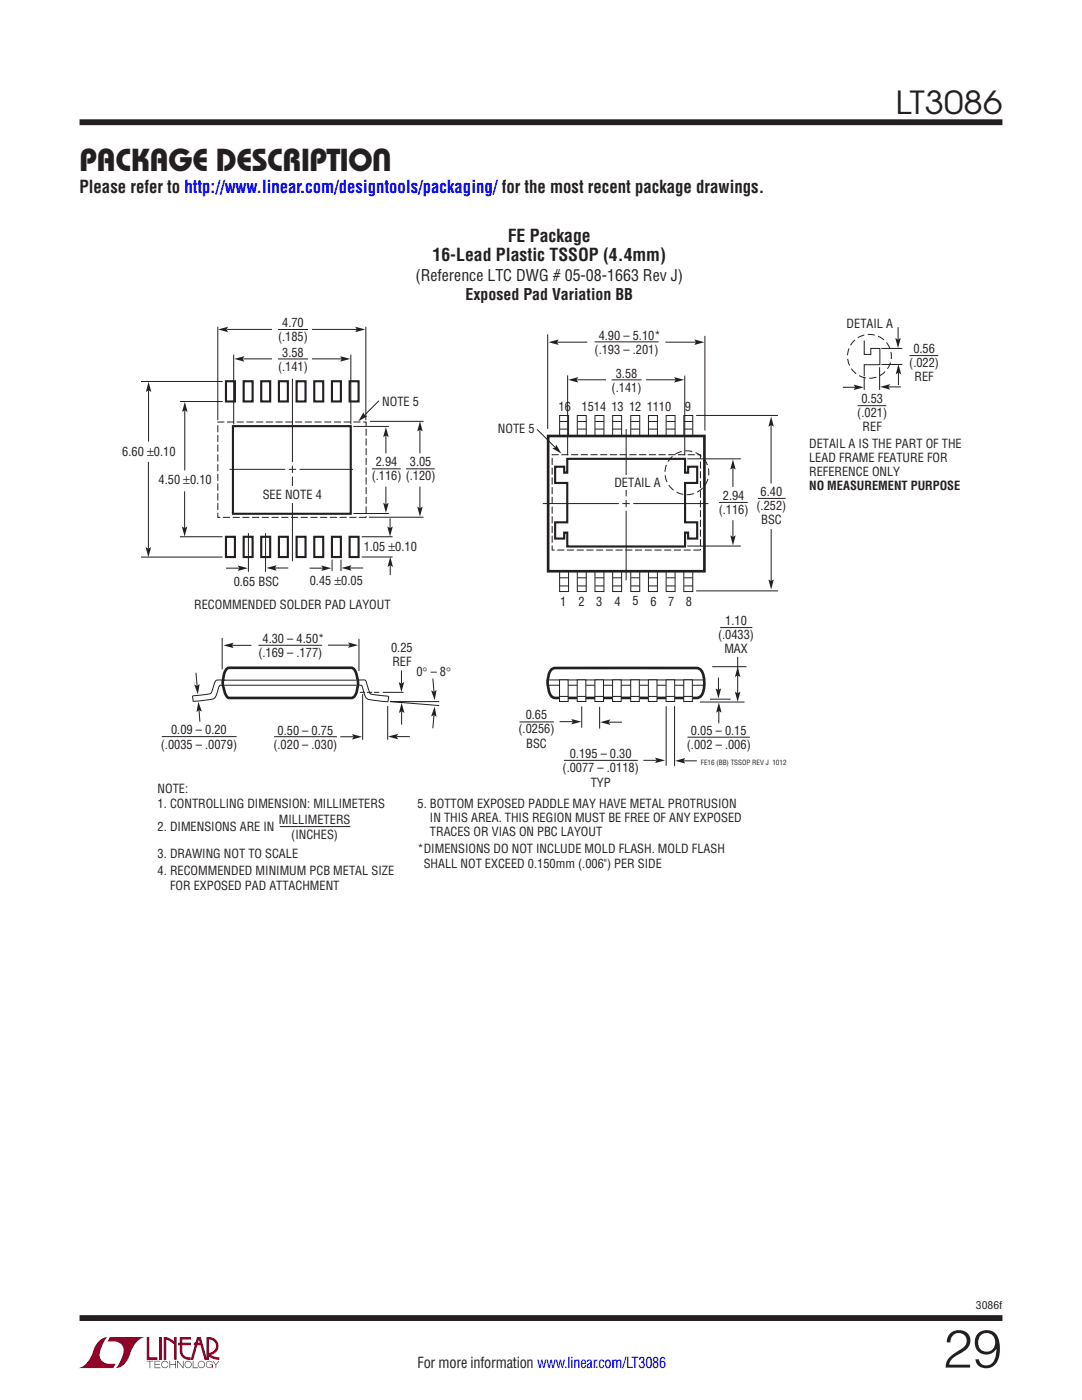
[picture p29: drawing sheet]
<svg xmlns="http://www.w3.org/2000/svg" width="216mm" height="279mm" viewBox="0 0 216 279" stroke-linecap="round" stroke-linejoin="round" font-family="sans-serif">
<defs><g id="words">
<text font-size="10.6" fill="#231f20" x="188.2" y="272.9">29</text>
<g font-size="6.3" fill="#231f20">
<text x="178.7" y="22.8">LT3086</text>
<text x="15.9" y="34.1">Package Description</text>
</g>
<g font-size="3.5" fill="#231f20">
<text x="15.9" y="38.5">Please refer to http://www.linear.com/designtools/packaging/ for the most recent package drawings.</text>
<text x="86.3" y="52.1">16-Lead Plastic TSSOP (4.4mm)</text>
<text x="101.3" y="48.2">FE Package</text>
</g>
<g font-size="3.2" fill="#231f20">
<text x="82.9" y="56">(Reference LTC DWG # 05-08-1663 Rev J)</text>
<text x="92.9" y="59.9">Exposed Pad Variation BB</text>
</g>
<text font-size="3" fill="#231f20" x="83.3" y="273.1">For more information www.linear.com/LT3086</text>
<g font-size="2.5" fill="#231f20">
<text x="56.3" y="65.3">4.70</text>
<text x="168.9" y="65.4">DETAIL A</text>
<text x="55.5" y="68.2">(.185)</text>
<text x="56.3" y="71.2">3.58</text>
<text x="118.6" y="70.6">(.193 – .201)</text>
<text x="119.5" y="67.8">4.90 – 5.10*</text>
<text x="182.2" y="70.4">0.56</text>
<text x="55.5" y="74">(.141)</text>
<text x="122.9" y="75.4">3.58</text>
<text x="181.4" y="73.3">(.022)</text>
<text x="182.5" y="76.1">REF</text>
<text x="76.3" y="80.9">NOTE 5</text>
<text x="111.5" y="82">16</text>
<text x="116" y="82">1514 13 12 1110</text>
<text x="122" y="78.2">(.141)</text>
<text x="136.7" y="82">9</text>
<text x="171.1" y="83.3">(.021)</text>
<text x="171.9" y="80.4">0.53</text>
<text x="99.3" y="86.5">NOTE 5</text>
<text x="161.4" y="89.3">DETAIL A IS THE PART OF THE</text>
<text x="172.1" y="86.1">REF</text>
<text x="24.4" y="90.9">6.60 ±0.10</text>
<text x="74.2" y="95.9">(.116) (.120)</text>
<text x="75" y="93.1">2.94</text>
<text x="81.8" y="93.1">3.05</text>
<text x="161.4" y="92.2">LEAD FRAME FEATURE FOR</text>
<text x="161.4" y="95">REFERENCE ONLY</text>
<text x="31.6" y="96.7">4.50 ±0.10</text>
<text x="52.4" y="99.6">SEE NOTE 4</text>
<text x="122.6" y="97.1">DETAIL A</text>
<text x="144.2" y="99.8">2.94</text>
<text x="151" y="101.8">(.252)</text>
<text x="151.8" y="99">6.40</text>
<text x="161.4" y="97.8">NO MEASUREMENT PURPOSE</text>
<text x="143.4" y="102.6">(.116)</text>
<text x="151.9" y="104.6">BSC</text>
<text x="72.6" y="110">1.05 ±0.10</text>
<text x="46.6" y="117">0.65 BSC</text>
<text x="61.8" y="116.8">0.45 ±0.05</text>
<text x="38.8" y="121.5">RECOMMENDED SOLDER PAD LAYOUT</text>
<text x="111.8" y="120.9">1</text>
<text x="115.4" y="120.9">2</text>
<text x="118.9" y="120.9">3</text>
<text x="122.6" y="120.9">4</text>
<text x="126.2" y="120.8">5</text>
<text x="129.8" y="120.9">6</text>
<text x="133.3" y="120.8">7</text>
<text x="136.8" y="120.9">8</text>
<text x="144.7" y="124.8">1.10</text>
<text x="51.6" y="131.2">(.169 – .177)</text>
<text x="52.4" y="128.4">4.30 – 4.50*</text>
<text x="78" y="130">0.25</text>
<text x="143.3" y="127.6">(.0433)</text>
<text x="144.5" y="130.4">MAX</text>
<text x="78.3" y="132.8">REF</text>
<text x="83.1" y="135">0° – 8°</text>
<text x="104.9" y="143.6">0.65</text>
<text x="32.1" y="149.4">(.0035 – .0079)</text>
<text x="34.1" y="146.6">0.09 – 0.20</text>
<text x="54.6" y="149.4">(.020 – .030)</text>
<text x="55.4" y="146.6">0.50 – 0.75</text>
<text x="103.5" y="146.4">(.0256)</text>
<text x="105" y="149.2">BSC</text>
<text x="137.1" y="149.5">(.002 – .006)</text>
<text x="137.9" y="146.7">0.05 – 0.15</text>
<text x="112.3" y="154.1">(.0077 – .0118)</text>
<text x="113.7" y="151.3">0.195 – 0.30</text>
<text x="31.5" y="158.3">NOTE:</text>
<text x="31.5" y="161.2">1. CONTROLLING DIMENSION: MILLIMETERS</text>
<text x="83.3" y="161.2">5. BOTTOM EXPOSED PADDLE MAY HAVE METAL PROTRUSION</text>
<text x="117.9" y="157">TYP</text>
<text x="31.5" y="165.9">2. DIMENSIONS ARE IN</text>
<text x="55.7" y="164.5">MILLIMETERS</text>
<text x="58.1" y="167.3">(INCHES)</text>
<text x="85.8" y="164">IN THIS AREA. THIS REGION MUST BE FREE OF ANY EXPOSED</text>
<text x="85.8" y="166.8">TRACES OR VIAS ON PBC LAYOUT</text>
<text x="31.5" y="171.2">3. DRAWING NOT TO SCALE</text>
<text x="83.3" y="170.3">*DIMENSIONS DO NOT INCLUDE MOLD FLASH. MOLD FLASH</text>
<text x="84.6" y="173.2">SHALL NOT EXCEED 0.150mm (.006&quot;) PER SIDE</text>
<text x="31.5" y="174.7">4. RECOMMENDED MINIMUM PCB METAL SIZE</text>
<text x="33.9" y="177.5">FOR EXPOSED PAD ATTACHMENT</text>
</g>
<text font-size="2.1" fill="#231f20" x="194.7" y="261.2">3086f</text>
<text font-size="1.4" fill="#231f20" x="139.9" y="152.6">FE16 (BB) TSSOP REV J 1012</text>
</g></defs>
<g fill="#900126">
<path d="M29.3 266.8h.5v4.1h1.6v.5h-2.1z"/>
<path d="M20 267.4l1-.5h.5h-.1a6.2 6.2 0 0 0-1.5 4 2.58 2.58 0 0 0 3.2 1.3l-.5 .8h-7a4.9 4.9 0 0 0 3.1-3.8l.4-.7z"/>
<path d="M21.9 266.9h7a4.9 4.9 0 0 0-3.1 3.7 3.2 3.2 0 0 1-2.7 2.4h.1a6.2 6.2 0 0 0 1.4-4.1 2.58 2.58 0 0 0-3.1-1.2z"/>
<path d="M31.8 266.8h.5v4.6h-.5z"/>
<path d="M32.7 266.8l1 .2 1 .7v-.9h.5v4.6h-.5v-3.1l-1.5-.9v4h-.5z"/>
<path d="M29.3 271.6h1.3v.1h-.6v1.3h-.2v-1.3h-.5z"/>
<path d="M30.8 271.6h1.2v.1h-1v.5h.9v.2h-.9v.5h1v.1h-1.2z"/>
<path d="M33.8 271.6h.2v.6h1v-.6h.1v1.4h-.1v-.6h-1v.6h-.2z"/>
<path d="M35.4 271.6h.1l1 1.2v-1.2h.1v1.4l-1.1-1.2v1.2h-.1z"/>
<path d="M38.5 271.6h.1v1.3h.9v.1h-1z"/>
<path d="M42.4 271.6h.1l.6 .7 .5-.7h.2l-.7 .8v.6h-.1v-.6z"/>
<path d="M35.9 266.8h2.2v.5h-1.7v.7h1.7v.5h-1.7v1.1a1.32 1.32 0 0 0 1.6 1.3v.5l1.3-4.6h.8l1.1 4.1v-4.1a1.84 1.84 0 0 1 2.3 1.4 1.84 1.84 0 0 1-1.4 2.2l.7 .4 1 .1v.5l-1.2-.2-1.1-.6v-.6a1.34 1.34 0 0 0 1.6-1.2 1.34 1.34 0 0 0-1.4-1.5v4.1h-.9l-.8-2.9h-1.3v-.5h1.2l-.2-.7-1.1 4.1a2.06 2.06 0 0 1-2.7-1.3v-1.6h-.4v-.5h.4z"/>
<path d="M37 271.8a.72 .72 0 0 1 1.2 .1 .72 .72 0 0 1-.4 1.1 .72 .72 0 0 1-1-.7h.2a.59 .59 0 0 0 .8 .5 .59 .59 0 0 0 .2-.9 .59 .59 0 0 0-1 .2v.2h-.2z"/>
<path d="M39.7 271.8a.72 .72 0 0 1 1.1 .1 .72 .72 0 0 1-.4 1.1 .72 .72 0 0 1-.9-.7h.1a.59 .59 0 0 0 .8 .5 .59 .59 0 0 0 .2-.9 .59 .59 0 0 0-1 .2v.2h-.1z"/>
<path d="M41.3 271.8a.72 .72 0 0 1 1.2 .2h-.2a.59 .59 0 0 0-.9-.1 .59 .59 0 0 0 .1 .9 .59 .59 0 0 0 .9-.4h-.5v-.1h.6v.7h-.1v-.3a.73 .73 0 0 1-1.1 .2 .73 .73 0 0 1 0-1.1z"/>
<path d="M32.4 271.8a.71 .71 0 0 1 1.2 .3h-.1a.59 .59 0 0 0-.9-.3 .59 .59 0 0 0-.1 1 .59 .59 0 0 0 .9-.3h.2a.73 .73 0 0 1-1.1 .4 .73 .73 0 0 1-.1-1.1z"/>
</g>
<path d="M15.9 24.4h184.1M15.9 263h184.1" fill="none" stroke="#231f20" stroke-width="1.2" stroke-linecap="butt"/>
<path d="M72.4 138.5v9.1M32.3 147h14.9M54.7 147h12.5M67.9 147h2.6M77.4 140.9v6.7M87.6 140h-9.7l9.7 .8" fill="none" stroke="#231f20" stroke-width=".2"/>
<path d="M70.2 146.5l2 .6-2 .5 .4-.6z" fill="#231f20"/>
<path d="M86.4 135.4l.2 2.7" fill="none" stroke="#231f20" stroke-width=".2"/>
<path d="M86 137.8l.6 .3 .5-.4-.4 2z" fill="#231f20"/>
<path d="M39.1 134.2l.2 2.7" fill="none" stroke="#231f20" stroke-width=".2"/>
<path d="M38.8 136.6l.5 .3 .5-.4-.3 2z" fill="#231f20"/>
<path d="M39.7 141.7l.2 2.3" fill="none" stroke="#231f20" stroke-width=".2"/>
<path d="M39.6 140.1l.7 1.9-.6-.3-.5 .4z" fill="#231f20"/>
<path d="M86.6 142.7l-.2 2.6" fill="none" stroke="#231f20" stroke-width=".2"/>
<path d="M86.7 141l.4 2.1-.5-.4-.6 .3z" fill="#231f20"/>
<path d="M44.3 127.3v6.3M46.3 128.8h3.9M71.6 127.5v6.4" fill="none" stroke="#231f20" stroke-width=".2"/>
<path d="M44.6 128.8l2-.5-.3 .5 .3 .5z" fill="#231f20"/>
<path d="M65.4 128.7h4.4" fill="none" stroke="#231f20" stroke-width=".2"/>
<path d="M69.5 128.2l1.9 .6-1.9 .5 .3-.5z" fill="#231f20"/>
<g fill="none" stroke="#231f20" stroke-width=".2">
<path d="M111.7 82.9h1.8v35.2h-1.8zM111.7 84.1h1.8M111.7 85.6h1.8M115.2 82.9h1.8v35.2h-1.8zM115.3 84.1h1.7M115.3 85.6h1.7M118.7 82.9h1.8v35.2h-1.8zM118.8 84.1h1.7M118.8 85.6h1.7M122.2 82.9h1.8v35.2h-1.8zM122.3 84.1h1.7M122.3 85.6h1.7"/>
<path d="M125.9 82.9h1.8v35.2h-1.8zM125.9 84.1h1.8M125.9 85.6h1.8M129.4 82.9h1.8v35.2h-1.8zM129.5 84.1h1.7M129.5 85.6h1.7M132.9 82.9h1.8v35.2h-1.8zM133 84.1h1.7M133 85.6h1.7M136.4 82.9h1.8v35.2h-1.8zM136.5 84.1h1.7M136.5 85.6h1.7"/>
<path d="M111.7 116.9h1.8M111.7 115.3h1.8M115.3 116.9h1.7M115.3 115.3h1.7M118.8 116.9h1.7M118.8 115.3h1.7M122.3 116.9h1.7M122.3 115.3h1.7M125.9 116.9h1.8M125.9 115.3h1.8M129.5 116.9h1.7M129.5 115.3h1.7"/>
<path d="M133 116.9h1.7M133 115.3h1.7M136.5 116.9h1.7M136.5 115.3h1.7M44.7 135.7h26.4M44.9 136.8h26.2M51.6 128.8h12.7M71.3 136.7l.9 .1 .2 .7a2.63 2.63 0 0 0 1.2 2.1l3.8 .4M71.3 135.7h1.5a4.5 4.5 0 0 1 .8 2.2l.2 .3a1.23 1.23 0 0 0 1.2 .5l2.5 .2M77.6 138.9l-.2 1.2"/>
</g>
<path d="M45.3 133.4l.4-.1h24.4a1.98 1.98 0 0 1 1.2 1.8 4.9 4.9 0 0 1-.7 4l-.5 .2h-24.4a2.58 2.58 0 0 1-1.1-2.2 4.9 4.9 0 0 1 .7-3.7z" fill="none" stroke="#231f20" stroke-width=".53"/>
<path d="M109.4 87h31.2v27h-31.2z" fill="#fff"/>
<path d="M109.4 87h31.2v27h-31.2z" fill="none" stroke="#231f20" stroke-width=".53"/>
<path d="M153.9 105.6v10.4" fill="none" stroke="#231f20" stroke-width=".2"/>
<path d="M153.3 115.6l.6 .4 .5-.4-.5 2z" fill="#231f20"/>
<path d="M153.9 84.8v11.7" fill="none" stroke="#231f20" stroke-width=".2"/>
<path d="M153.9 83.2l.5 2-.5-.4-.6 .4z" fill="#231f20"/>
<path d="M111.1 68.3h6.1M138.9 82.9h16.3M138.9 117.9h16.3" fill="none" stroke="#231f20" stroke-width=".2"/>
<g fill="#231f20">
<path d="M109.5 68.3l2-.6-.4 .6 .4 .5z"/>
<path d="M113.4 75.8l2-.5-.3 .5 .3 .5z"/>
</g>
<path d="M109.3 66.7v18.9M132.8 68.3h6.3M140.7 67v18.9" fill="none" stroke="#231f20" stroke-width=".2"/>
<path d="M138.6 67.7l1.9 .6-1.9 .5 .3-.5z" fill="#231f20"/>
<path d="M115.2 75.8h19.9" fill="none" stroke="#231f20" stroke-width=".2"/>
<path d="M134.5 75.3l2 .5-2 .5 .3-.5z" fill="#231f20"/>
<path d="M146.2 103.8v3.4" fill="none" stroke="#231f20" stroke-width=".2"/>
<path d="M145.7 106.8l.6 .4 .5-.4-.5 2z" fill="#231f20"/>
<path d="M146.2 93.1v4.1" fill="none" stroke="#231f20" stroke-width=".2"/>
<path d="M146.2 91.7l.6 2-.5-.3-.6 .3z" fill="#231f20"/>
<path d="M118.7 68.2h12.7M109.5 135.7h30.9M109.5 136.8h30.9M119.6 141.1v4.3" fill="none" stroke="#231f20" stroke-width=".2"/>
<circle cx="137.1" cy="94.4" r="4.4" fill="none" stroke="#231f20" stroke-width=".2" stroke-dasharray="1.4 .7" stroke-linecap="butt"/>
<path d="M110.2 133.5l.6-.2h26.8a2.49 2.49 0 0 1 2.4 .6 5.7 5.7 0 0 1 0 4.8 2.59 2.59 0 0 1-2.4 .6h-25.5a2.15 2.15 0 0 1-2.3-.6 5.4 5.4 0 0 1 0-4.8z" fill="none" stroke="#231f20" stroke-width=".53"/>
<path d="M147.2 133.1l.5 2-.5-.3-.6 .3z" fill="#231f20"/>
<path d="M147.2 131.1v7.3" fill="none" stroke="#231f20" stroke-width=".2"/>
<path d="M146.6 138l.6 .4 .5-.4-.5 2z" fill="#231f20"/>
<path d="M142.1 133.1h6.9M143.4 135.2v2.5M143.7 125.2h6.4" fill="none" stroke="#231f20" stroke-width=".2"/>
<path d="M142.8 137.4l.6 .3 .5-.3-.5 2z" fill="#231f20"/>
<path d="M143.4 141.9v2.5" fill="none" stroke="#231f20" stroke-width=".2"/>
<path d="M143.4 140.2l.6 2-.6-.3-.5 .3z" fill="#231f20"/>
<path d="M141.7 139.5h4.1M121.5 144.1h2.6M137.2 147.1h12.4M139.6 140.1h9" fill="none" stroke="#231f20" stroke-width=".2"/>
<path d="M119.8 144.1l2-.5-.3 .5 .3 .6z" fill="#231f20"/>
<path d="M79.1 147h2.7" fill="none" stroke="#231f20" stroke-width=".2"/>
<path d="M77.5 147l1.9-.5-.3 .5 .3 .5z" fill="#231f20"/>
<path d="M80.1 142v2.6" fill="none" stroke="#231f20" stroke-width=".2"/>
<path d="M80.1 140.3l.6 2-.6-.3-.5 .3z" fill="#231f20"/>
<path d="M80.1 133.8v2.6" fill="none" stroke="#231f20" stroke-width=".2"/>
<path d="M79.6 136.1l.5 .3 .5-.3-.5 2z" fill="#231f20"/>
<path d="M111.7 144h2.6M116.1 141v4.2" fill="none" stroke="#231f20" stroke-width=".2"/>
<path d="M114 143.5l2 .5-2 .6 .3-.6z" fill="#231f20"/>
<path d="M143.5 100.3h5.7M103.7 144.1h6.8M112.5 151.7h14.8M128.4 151.7h2.6M132.9 140.9v11.9" fill="none" stroke="#231f20" stroke-width=".2"/>
<path d="M130.7 151.2l2 .6-2 .5 .3-.6z" fill="#231f20"/>
<path d="M134.6 140.9v12M136.4 151.8h2.7" fill="none" stroke="#231f20" stroke-width=".2"/>
<path d="M134.7 151.8l2-.5-.3 .5 .3 .6z" fill="#231f20"/>
<path d="M111.6 135.7h1.8v4.3h-1.8z" fill="#fff"/>
<path d="M111.6 139h1.8M111.6 135.7h1.8v4.3h-1.8z" fill="none" stroke="#231f20" stroke-width=".2"/>
<path d="M115.2 135.7h1.7v4.3h-1.7z" fill="#fff"/>
<path d="M115.2 139h1.7M115.2 135.7h1.7v4.3h-1.7z" fill="none" stroke="#231f20" stroke-width=".2"/>
<path d="M118.7 135.7h1.7v4.3h-1.7z" fill="#fff"/>
<path d="M118.7 139h1.7M118.7 135.7h1.7v4.3h-1.7z" fill="none" stroke="#231f20" stroke-width=".2"/>
<path d="M122.2 135.7h1.8v4.3h-1.8z" fill="#fff"/>
<path d="M122.2 135.7h1.8v4.3h-1.8zM122.2 139h1.8" fill="none" stroke="#231f20" stroke-width=".2"/>
<path d="M125.8 135.7h1.8v4.3h-1.8z" fill="#fff"/>
<path d="M125.8 135.7h1.8v4.3h-1.8zM125.8 139h1.8" fill="none" stroke="#231f20" stroke-width=".2"/>
<path d="M129.4 135.7h1.7v4.3h-1.7z" fill="#fff"/>
<path d="M129.4 135.7h1.7v4.3h-1.7zM129.4 139h1.7" fill="none" stroke="#231f20" stroke-width=".2"/>
<path d="M132.9 135.7h1.7v4.3h-1.7z" fill="#fff"/>
<path d="M132.9 135.7h1.7v4.3h-1.7zM132.9 139h1.7" fill="none" stroke="#231f20" stroke-width=".2"/>
<path d="M136.4 135.7h1.8v4.3h-1.8z" fill="#fff"/>
<path d="M45.1 113.4h2.7M38.4 138.8l.2 1.3M44.8 136.8h-1l-.2 .6a2.65 2.65 0 0 1-1.2 2.1l-3.8 .5M44.9 135.8l-1.6-.1a2.14 2.14 0 0 0-.8 1.7 1.12 1.12 0 0 1-1.1 1.1l-2.9 .4M76.4 138.2h4.1M136.4 135.7h1.8v4.3h-1.8zM136.4 139h1.8" fill="none" stroke="#231f20" stroke-width=".2"/>
<path d="M71.8 138.2h4.1" fill="none" stroke="#231f20" stroke-width=".2" stroke-dasharray="1.1 .4" stroke-linecap="butt"/>
<path d="M47.4 112.9l2 .5-2 .5 .4-.5z" fill="#231f20"/>
<path d="M54.9 113.4h2.6" fill="none" stroke="#231f20" stroke-width=".2"/>
<path d="M53.2 113.3l2-.5-.3 .5 .3 .6z" fill="#231f20"/>
<path d="M61.8 113.4h2.6" fill="none" stroke="#231f20" stroke-width=".2"/>
<path d="M64.1 112.9l2 .5-2 .5 .3-.5z" fill="#231f20"/>
<path d="M69.8 113.4h2.7" fill="none" stroke="#231f20" stroke-width=".2"/>
<path d="M68.2 113.3l1.9-.5-.3 .5 .3 .6z" fill="#231f20"/>
<path d="M77.9 112.8v2" fill="none" stroke="#231f20" stroke-width=".2"/>
<path d="M77.9 111.2l.5 1.9-.5-.3-.6 .3z" fill="#231f20"/>
<path d="M77.8 103.4v2" fill="none" stroke="#231f20" stroke-width=".2"/>
<path d="M77.3 105.1l.5 .3 .6-.3-.6 2z" fill="#231f20"/>
<path d="M36.9 81.9v12" fill="none" stroke="#231f20" stroke-width=".2"/>
<path d="M36.9 80.2l.5 2-.5-.3-.6 .3z" fill="#231f20"/>
<path d="M36.8 98.1v7.3" fill="none" stroke="#231f20" stroke-width=".2"/>
<path d="M36.3 105.1l.5 .3 .6-.3-.6 2z" fill="#231f20"/>
<g fill="none" stroke="#231f20" stroke-width=".42">
<path d="M45.1 76.1h1.8v4h-1.8zM48.6 76.1h1.8v4h-1.8zM52.1 76.1h1.8v4h-1.8zM55.7 76.1h1.7v4h-1.7zM59.2 76.1h1.8v4h-1.8zM62.7 76.1h1.8v4h-1.8zM66.2 76.1h1.8v4h-1.8zM69.8 76.1h1.7v4h-1.7zM45.1 107.1h1.8v4.1h-1.8zM48.6 107.1h1.8v4.1h-1.8zM52.1 107.1h1.8v4.1h-1.8zM55.7 107.1h1.7v4.1h-1.7z"/>
<path d="M59.2 107.1h1.8v4.1h-1.8zM62.7 107.1h1.8v4.1h-1.8zM66.2 107.1h1.8v4.1h-1.8zM69.8 107.1h1.7v4.1h-1.7z"/>
</g>
<path d="M29.6 77.9v10.2M49.6 106.4v7.7M53 106.4v7.7M66.3 111.7v2.2M68 111.7v2.2M72.2 107.1h6.1M72.2 111.2h6.1" fill="none" stroke="#231f20" stroke-width=".2"/>
<path d="M29.6 76.2l.6 2-.6-.3-.5 .3z" fill="#231f20"/>
<path d="M29.6 92.2v17.3" fill="none" stroke="#231f20" stroke-width=".2"/>
<path d="M29.1 109.2l.5 .3 .5-.3-.5 2z" fill="#231f20"/>
<path d="M28.1 76.1h16.3M113.3 74.9v16M136.6 75v15.9M35.9 80.1h8.5M77 97.1v3.6M137.1 91.6h10.7M28.1 111.2h16.3M35.9 107.1h8.5M137.1 109h10.7" fill="none" stroke="#231f20" stroke-width=".2"/>
<path d="M110.8 93.1h1.8v1.2h.6v-2.7h23.5v2.7h.6v-1.2h1.8v3.3h-2.4v7.8h2.4v3.3h-1.8v-1.2h-.6v2.8h-23.5v-2.8h-.6v1.2h-1.8v-3.3h2.4v-7.8h-2.4z" fill="none" stroke="#231f20" stroke-width=".42"/>
<path d="M76.5 100.3l.5 .4 .5-.4-.5 2z" fill="#231f20"/>
<path d="M77 86.7v3.8" fill="none" stroke="#231f20" stroke-width=".2"/>
<path d="M77 85.3l.5 1.9-.5-.3-.5 .3z" fill="#231f20"/>
<path d="M74.2 93.6h5.8M83.8 97.1v4.3" fill="none" stroke="#231f20" stroke-width=".2"/>
<path d="M83.3 101.1l.5 .3 .5-.3-.5 2z" fill="#231f20"/>
<path d="M83.8 85.5v5" fill="none" stroke="#231f20" stroke-width=".2"/>
<path d="M83.8 84.1l.5 2-.5-.3-.5 .3z" fill="#231f20"/>
<path d="M75.6 80l-3.1 3.1" fill="none" stroke="#231f20" stroke-width=".2"/>
<path d="M72.5 82.3l.2 .6 .6 .1-1.8 1.1z" fill="#231f20"/>
<path d="M58.4 75.6v36.4M45.8 93.7h24.6M73.8 84.1h10.7M81 93.6h5.7M124.9 85.6v30.2M70.5 102.5h7.1M108.3 100.5h33.1" fill="none" stroke="#231f20" stroke-width=".2"/>
<path d="M57.3 92.6h2.1v2.1h-2.1zM123.8 99.4h2.2v2.2h-2.2z" fill="none" stroke="#fff" stroke-width=".71" stroke-linecap="butt"/>
<path d="M121 75.1h7.8v1.5h-7.8z" fill="#fff"/>
<path d="M122 75.8h6" fill="none" stroke="#231f20" stroke-width=".2"/>
<path d="M46.8 71.6l1.9-.5-.3 .5 .3 .6z" fill="#231f20"/>
<path d="M48.5 71.6h20" fill="none" stroke="#231f20" stroke-width=".2"/>
<path d="M67.9 71.1l2 .5-2 .6 .3-.6z" fill="#231f20"/>
<path d="M43.5 65.2v18.7M46.6 70.8v13.9M70 70.8v13.9M73 65.2v18.7" fill="none" stroke="#231f20" stroke-width=".2"/>
<path d="M54.5 71h7.8v1.4h-7.8z" fill="#fff"/>
<path d="M55.5 71.6h6" fill="none" stroke="#231f20" stroke-width=".2"/>
<path d="M43.5 65.7l2-.5-.3 .5 .3 .6z" fill="#231f20"/>
<path d="M45.3 65.7h26.2" fill="none" stroke="#231f20" stroke-width=".2"/>
<path d="M70.9 65.2l2 .6-2 .5 .3-.5z" fill="#231f20"/>
<path d="M54.5 65.1h7.8v1.5h-7.8z" fill="#fff"/>
<path d="M55.5 65.8h6M55.8 165h14.1" fill="none" stroke="#231f20" stroke-width=".2"/>
<path d="M57.7 97.1h1.2v3.2h-1.2z" fill="#fff"/>
<path d="M107.1 85.7l3.9 3.8" fill="none" stroke="#231f20" stroke-width=".2"/>
<path d="M111 88.7l1 1.8-1.8-1 .6-.2z" fill="#231f20"/>
<path d="M151.2 99.5h5.5M73.6 103.2h10.9" fill="none" stroke="#231f20" stroke-width=".2"/>
<path d="M124.5 94.8h.8v2.8h-.8z" fill="#fff"/>
<circle cx="173.5" cy="71.1" r="4.4" fill="none" stroke="#231f20" stroke-width=".2" stroke-dasharray="1.4 .7" stroke-linecap="butt"/>
<path d="M179.2 65.3v2.5" fill="none" stroke="#231f20" stroke-width=".2"/>
<path d="M178.6 67.5l.6 .3 .5-.3-.5 1.9z" fill="#231f20"/>
<path d="M179.3 74.4v2.5" fill="none" stroke="#231f20" stroke-width=".2"/>
<path d="M179.3 72.7l.5 2-.5-.3-.6 .3z" fill="#231f20"/>
<path d="M168.2 77.3h2.5" fill="none" stroke="#231f20" stroke-width=".2"/>
<path d="M170.3 76.8l2 .5-2 .5 .4-.5z" fill="#231f20"/>
<path d="M177.3 77.2h2.5" fill="none" stroke="#231f20" stroke-width=".2"/>
<path d="M175.6 77.2l2-.5-.3 .5 .3 .6z" fill="#231f20"/>
<path d="M172.4 75.3v2.5M172.4 68v2.7h1.4v-1.2h1.8v3.3h-3.2v2.3M175.5 73.3v4.5M175.9 69.5h4.1M175.9 72.7h4.1M181.5 71h5.7M70.5 85.1h7.1M171.1 81h5.8" fill="none" stroke="#231f20" stroke-width=".2"/>
<path d="M43.5 84.2h29.6v19.1h-29.6zM110.2 90.7h29.6v19.1h-29.6z" fill="none" stroke="#231f20" stroke-width=".2" stroke-dasharray="1.4 .5" stroke-linecap="butt"/>
<path d="M46.5 85h23.5v17.5h-23.5z" fill="none" stroke="#231f20" stroke-width=".42"/>
<use href="#words"/>
</svg>
